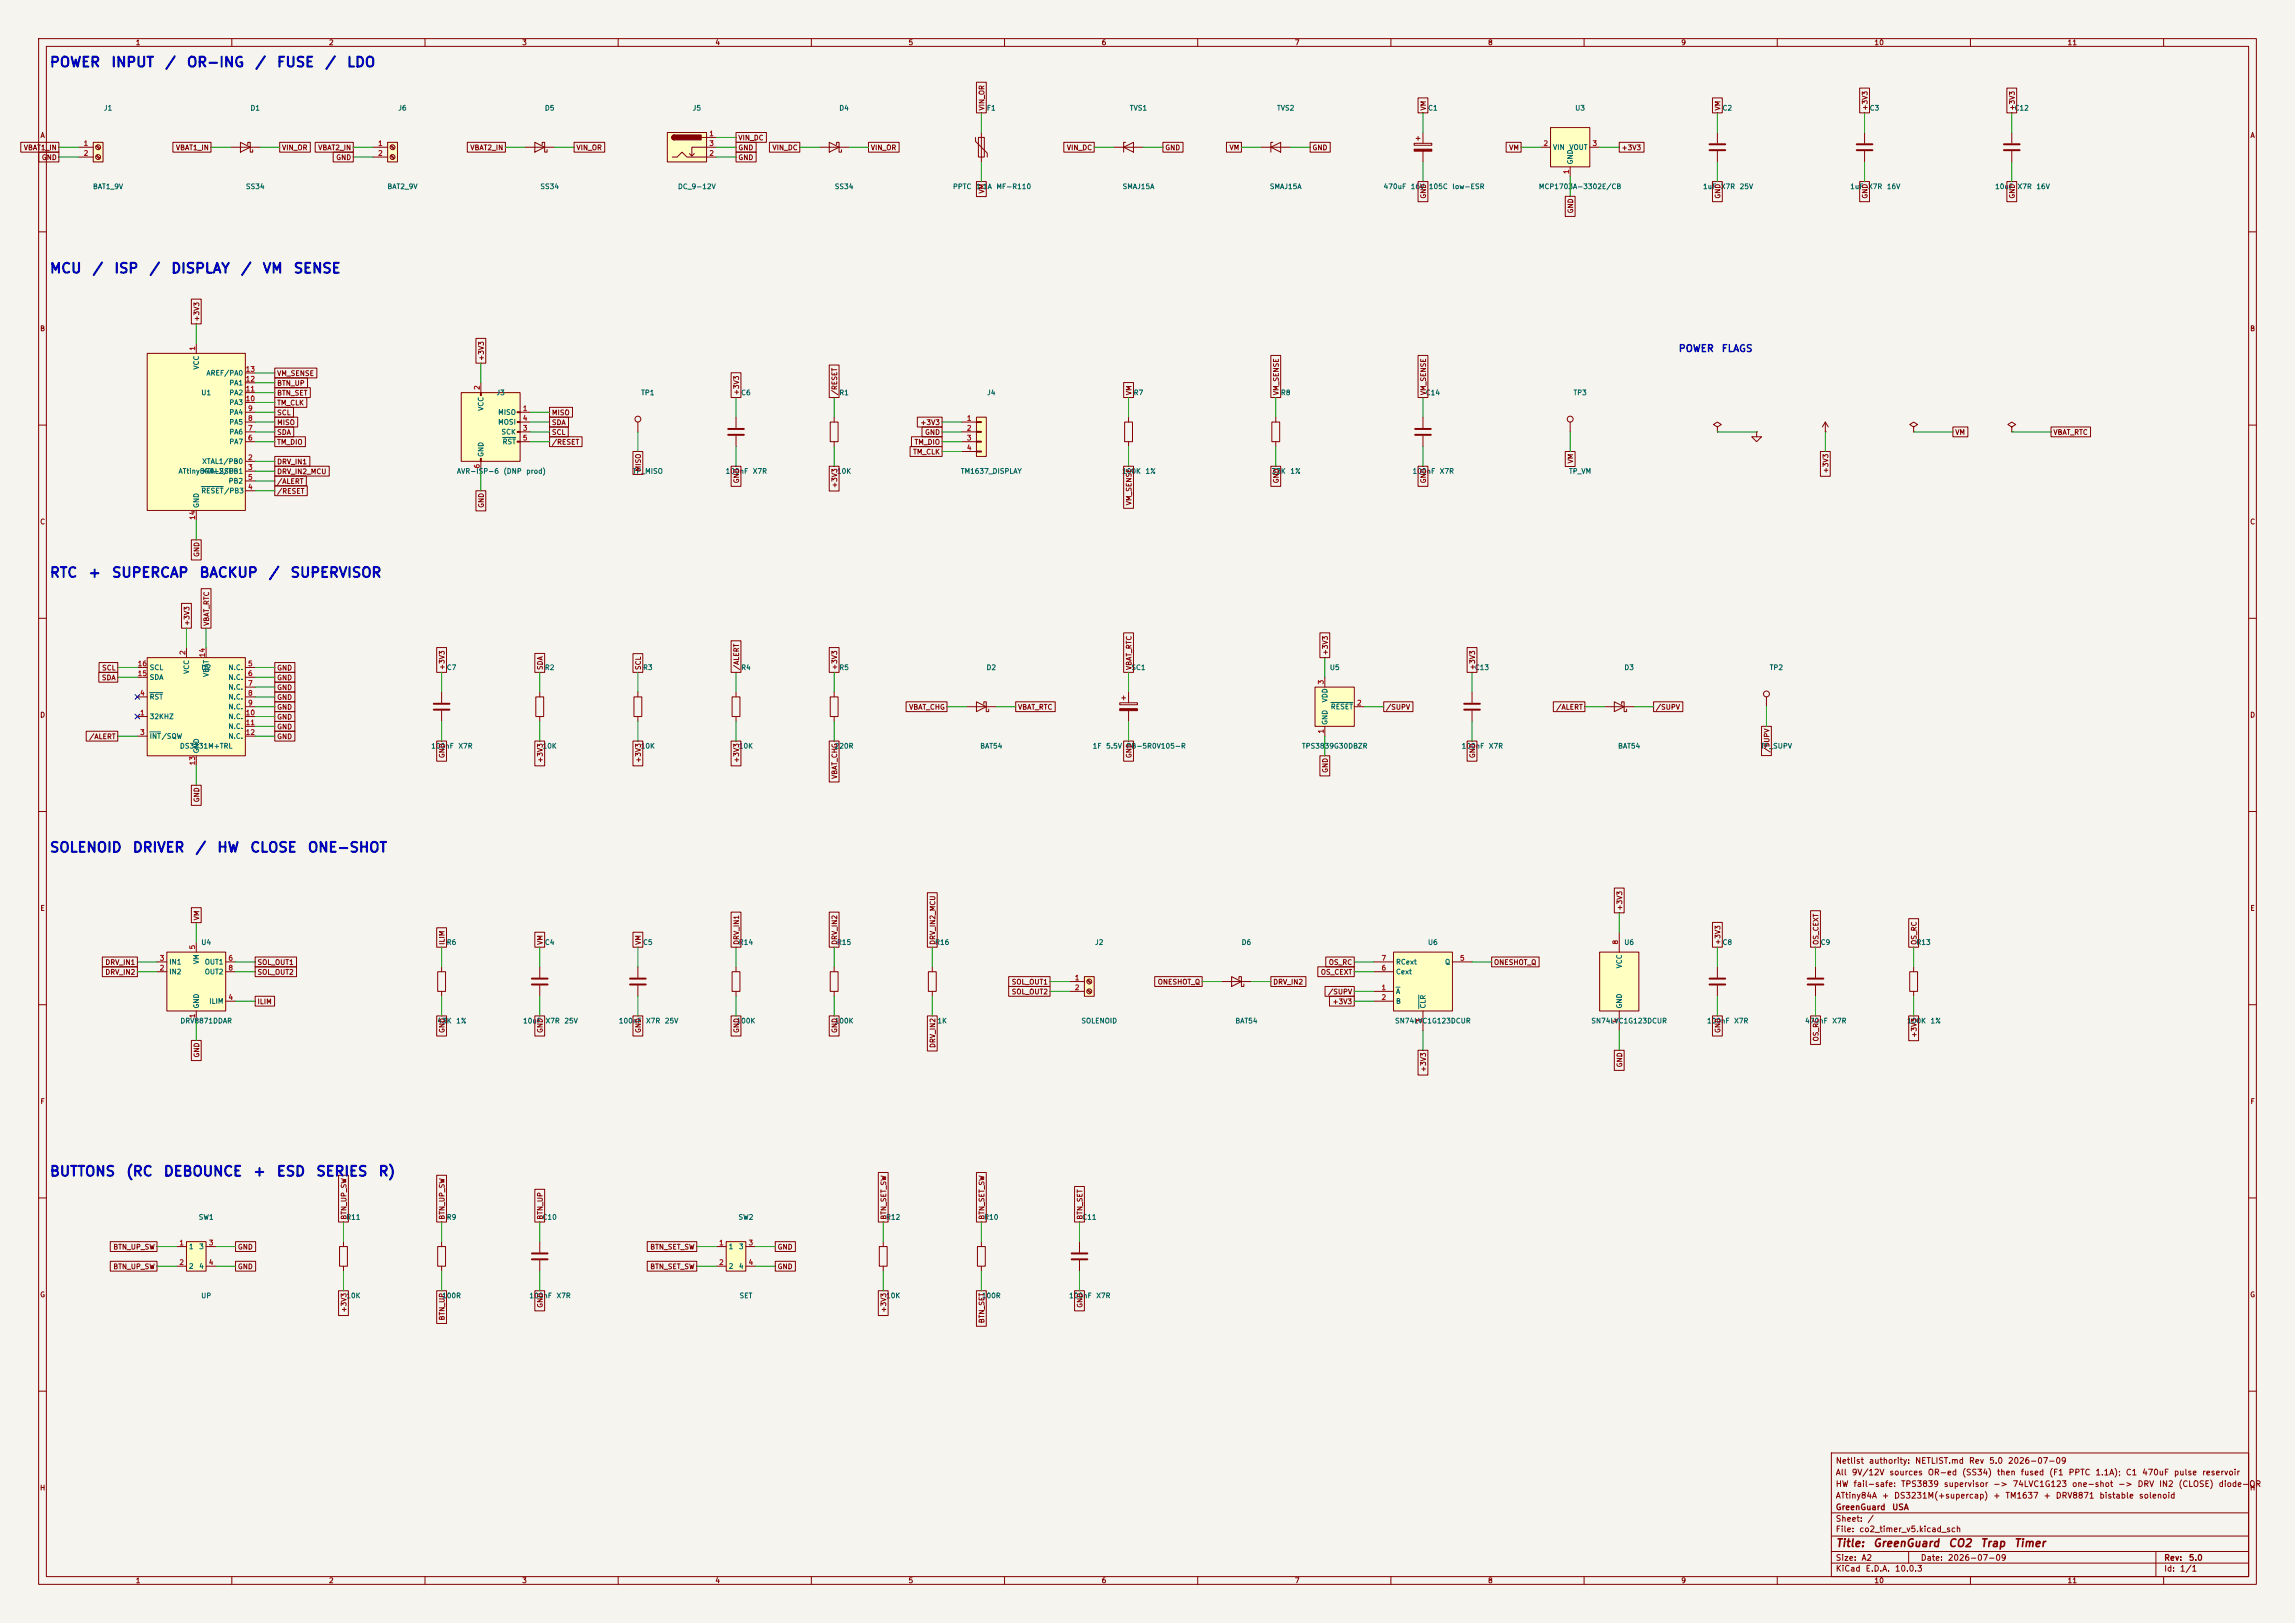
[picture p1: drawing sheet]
<svg xmlns="http://www.w3.org/2000/svg" width="594mm" height="420mm" viewBox="0 0 594 420" stroke-linecap="round" stroke-linejoin="round" font-family="sans-serif">
<defs><g id="words">
<g font-size="2.5" fill="#0000c2">
<text x="12.7" y="18">POWER</text>
<text x="28.6" y="18">INPUT</text>
<text x="42.6" y="18">/</text>
<text x="48.2" y="18">OR-ING</text>
<text x="65.9" y="18">/</text>
<text x="71.5" y="18">FUSE</text>
<text x="84" y="18">/</text>
<text x="89.6" y="18">LDO</text>
<text x="12.7" y="71.3">MCU</text>
<text x="23.8" y="71.3">/</text>
<text x="29.4" y="71.3">ISP</text>
<text x="38.5" y="71.3">/</text>
<text x="44.1" y="71.3">DISPLAY</text>
<text x="62.2" y="71.3">/</text>
<text x="67.8" y="71.3">VM</text>
<text x="75.8" y="71.3">SENSE</text>
<text x="12.7" y="150.1">RTC</text>
<text x="22.7" y="150.1">+</text>
<text x="28.8" y="150.1">SUPERCAP</text>
<text x="51.4" y="150.1">BACKUP</text>
<text x="69.4" y="150.1">/</text>
<text x="75" y="150.1">SUPERVISOR</text>
<text x="12.7" y="221.2">SOLENOID</text>
<text x="34.2" y="221.2">DRIVER</text>
<text x="50.4" y="221.2">/</text>
<text x="56" y="221.2">HW</text>
<text x="64.5" y="221.2">CLOSE</text>
<text x="79.5" y="221.2">ONE-SHOT</text>
<text x="12.7" y="305">BUTTONS</text>
<text x="32.5" y="305">(RC</text>
<text x="42.2" y="305">DEBOUNCE</text>
<text x="65.3" y="305">+</text>
<text x="71.4" y="305">ESD</text>
<text x="81.6" y="305">SERIES</text>
<text x="97.8" y="305">R)</text>
</g>
<g font-size="2" fill="#840000">
<text x="475" y="400.8">Title:</text>
<text x="484.7" y="400.8">GreenGuard</text>
<text x="504.1" y="400.8">CO2</text>
<text x="512.5" y="400.8">Trap</text>
<text x="521.2" y="400.8">Timer</text>
</g>
<g font-size="1.8" fill="#0000c2">
<text x="434.3" y="91.5">POWER</text>
<text x="445.5" y="91.5">FLAGS</text>
</g>
<g font-size="1.5" fill="#840000">
<text x="475" y="382.1">All</text>
<text x="475" y="379.1">Netlist</text>
<text x="479.2" y="382.1">9V/12V</text>
<text x="483.6" y="379.1">authority:</text>
<text x="488.9" y="382.1">sources</text>
<text x="495.5" y="379.1">NETLIST.md</text>
<text x="498.8" y="382.1">OR-ed</text>
<text x="507.7" y="382.1">(SS34)</text>
<text x="509.5" y="379.1">Rev</text>
<text x="514.7" y="379.1">5.0</text>
<text x="516.7" y="382.1">then</text>
<text x="519.6" y="379.1">2026-07-09</text>
<text x="522.9" y="382.1">fused</text>
<text x="530.2" y="382.1">(F1</text>
<text x="535.3" y="382.1">PPTC</text>
<text x="542.2" y="382.1">1.1A);</text>
<text x="550.1" y="382.1">C1</text>
<text x="554.3" y="382.1">470uF</text>
<text x="562.5" y="382.1">pulse</text>
<text x="569.8" y="382.1">reservoir</text>
<text x="475" y="388.1">ATtiny84A</text>
<text x="475" y="385.1">HW</text>
<text x="479.6" y="385.1">fail-safe:</text>
<text x="486.9" y="388.1">+</text>
<text x="490.1" y="388.1">DS3231M(+supercap)</text>
<text x="491.9" y="385.1">TPS3839</text>
<text x="503" y="385.1">supervisor</text>
<text x="515.8" y="388.1">+</text>
<text x="515.8" y="385.1">-&gt;</text>
<text x="518.9" y="388.1">TM1637</text>
<text x="520.8" y="385.1">74LVC1G123</text>
<text x="528.8" y="388.1">+</text>
<text x="531.9" y="388.1">DRV8871</text>
<text x="536.2" y="385.1">one-shot</text>
<text x="543.2" y="388.1">bistable</text>
<text x="548.1" y="385.1">-&gt;</text>
<text x="553.1" y="385.1">DRV</text>
<text x="553.5" y="388.1">solenoid</text>
<text x="558.7" y="385.1">IN2</text>
<text x="563.7" y="385.1">(CLOSE)</text>
<text x="574.1" y="385.1">diode-OR</text>
<text x="475" y="394.1">Sheet:</text>
<text x="475" y="391.1">GreenGuard</text>
<text x="483.2" y="394.1">/</text>
<text x="489.6" y="391.1">USA</text>
<text x="475" y="396.8">File:</text>
<text x="481.1" y="396.8">co2_timer_v5.kicad_sch</text>
<text x="475" y="407">KiCad</text>
<text x="475" y="404.2">Size:</text>
<text x="481.7" y="404.2">A2</text>
<text x="482.7" y="407">E.D.A.</text>
<text x="490.3" y="407">10.0.3</text>
<text x="497" y="404.2">Date:</text>
<text x="504" y="404.2">2026-07-09</text>
<text x="560" y="404.2">Rev:</text>
<text x="560" y="407">Id:</text>
<text x="564.1" y="407">1/1</text>
<text x="566.4" y="404.2">5.0</text>
</g>
<g font-size="1.3" fill="#840000">
<text x="35" y="12">1</text>
<text x="85" y="12">2</text>
<text x="135" y="12">3</text>
<text x="185" y="12">4</text>
<text x="235" y="12">5</text>
<text x="285" y="12">6</text>
<text x="335" y="12">7</text>
<text x="385" y="12">8</text>
<text x="435" y="12">9</text>
<text x="485" y="12">10</text>
<text x="535" y="12">11</text>
<text x="255.1" y="28.7" transform="rotate(-90 255.1 28.7)">VIN_OR</text>
<text x="369.4" y="28.7" transform="rotate(-90 369.4 28.7)">VM</text>
<text x="445.6" y="28.7" transform="rotate(-90 445.6 28.7)">VM</text>
<text x="483.7" y="28.7" transform="rotate(-90 483.7 28.7)">+3V3</text>
<text x="521.8" y="28.7" transform="rotate(-90 521.8 28.7)">+3V3</text>
<text x="10.3" y="36">A</text>
<text x="582.3" y="36">A</text>
<text x="6" y="39.2">VBAT1_IN</text>
<text x="10.7" y="41.7">GND</text>
<text x="45.4" y="39.2">VBAT1_IN</text>
<text x="72.9" y="39.2">VIN_OR</text>
<text x="82.2" y="39.2">VBAT2_IN</text>
<text x="86.9" y="41.7">GND</text>
<text x="121.6" y="39.2">VBAT2_IN</text>
<text x="149.1" y="39.2">VIN_OR</text>
<text x="191" y="36.6">VIN_DC</text>
<text x="191" y="41.7">GND</text>
<text x="191" y="39.2">GND</text>
<text x="199.8" y="39.2">VIN_DC</text>
<text x="225.3" y="39.2">VIN_OR</text>
<text x="276" y="39.2">VIN_DC</text>
<text x="301.5" y="39.2">GND</text>
<text x="318.1" y="39.2">VM</text>
<text x="339.6" y="39.2">GND</text>
<text x="390.5" y="39.2">VM</text>
<text x="419.6" y="39.2">+3V3</text>
<text x="255.1" y="50.2" transform="rotate(-90 255.1 50.2)">VM</text>
<text x="369.4" y="51.5" transform="rotate(-90 369.4 51.5)">GND</text>
<text x="445.6" y="51.5" transform="rotate(-90 445.6 51.5)">GND</text>
<text x="483.7" y="51.5" transform="rotate(-90 483.7 51.5)">GND</text>
<text x="521.8" y="51.5" transform="rotate(-90 521.8 51.5)">GND</text>
<text x="407.5" y="55.4" transform="rotate(-90 407.5 55.4)">GND</text>
<text x="51.9" y="83.3" transform="rotate(-90 51.9 83.3)">+3V3</text>
<text x="10.3" y="86">B</text>
<text x="582.3" y="86">B</text>
<text x="125.5" y="93.5" transform="rotate(-90 125.5 93.5)">+3V3</text>
<text x="71.6" y="100.1">BTN_UP</text>
<text x="71.6" y="97.6">VM_SENSE</text>
<text x="71.6" y="107.7">SCL</text>
<text x="71.6" y="105.2">TM_CLK</text>
<text x="71.6" y="102.7">BTN_SET</text>
<text x="142.7" y="107.7">MISO</text>
<text x="191.6" y="102.4" transform="rotate(-90 191.6 102.4)">+3V3</text>
<text x="217" y="102.4" transform="rotate(-90 217 102.4)">/RESET</text>
<text x="293.2" y="102.4" transform="rotate(-90 293.2 102.4)">VM</text>
<text x="331.3" y="102.4" transform="rotate(-90 331.3 102.4)">VM_SENSE</text>
<text x="369.4" y="102.4" transform="rotate(-90 369.4 102.4)">VM_SENSE</text>
<text x="71.6" y="110.3">MISO</text>
<text x="71.6" y="112.8">SDA</text>
<text x="142.7" y="110.3">SDA</text>
<text x="142.7" y="112.8">SCL</text>
<text x="238.1" y="110.3">+3V3</text>
<text x="239.3" y="112.8">GND</text>
<text x="505.9" y="112.8">VM</text>
<text x="531.3" y="112.8">VBAT_RTC</text>
<text x="71.6" y="115.4">TM_DIO</text>
<text x="142.7" y="115.4">/RESET</text>
<text x="236.2" y="117.9">TM_CLK</text>
<text x="236.6" y="115.4">TM_DIO</text>
<text x="71.6" y="125.5">/ALERT</text>
<text x="71.6" y="123">DRV_IN2_MCU</text>
<text x="71.6" y="120.4">DRV_IN1</text>
<text x="166.2" y="122.1" transform="rotate(-90 166.2 122.1)">MISO</text>
<text x="191.6" y="125.2" transform="rotate(-90 191.6 125.2)">GND</text>
<text x="331.3" y="125.2" transform="rotate(-90 331.3 125.2)">GND</text>
<text x="369.4" y="125.2" transform="rotate(-90 369.4 125.2)">GND</text>
<text x="407.5" y="120.1" transform="rotate(-90 407.5 120.1)">VM</text>
<text x="473.5" y="122.6" transform="rotate(-90 473.5 122.6)">+3V3</text>
<text x="71.6" y="128.1">/RESET</text>
<text x="125.5" y="131.6" transform="rotate(-90 125.5 131.6)">GND</text>
<text x="217" y="126.4" transform="rotate(-90 217 126.4)">+3V3</text>
<text x="293.2" y="130.9" transform="rotate(-90 293.2 130.9)">VM_SENSE</text>
<text x="10.3" y="136">C</text>
<text x="582.3" y="136">C</text>
<text x="51.9" y="144.3" transform="rotate(-90 51.9 144.3)">GND</text>
<text x="49.3" y="162.1" transform="rotate(-90 49.3 162.1)">+3V3</text>
<text x="54.4" y="162.1" transform="rotate(-90 54.4 162.1)">VBAT_RTC</text>
<text x="26.3" y="173.8">SCL</text>
<text x="71.6" y="173.8">GND</text>
<text x="115.4" y="173.5" transform="rotate(-90 115.4 173.5)">+3V3</text>
<text x="140.8" y="173.5" transform="rotate(-90 140.8 173.5)">SDA</text>
<text x="166.2" y="173.5" transform="rotate(-90 166.2 173.5)">SCL</text>
<text x="191.6" y="173.5" transform="rotate(-90 191.6 173.5)">/ALERT</text>
<text x="217" y="173.5" transform="rotate(-90 217 173.5)">+3V3</text>
<text x="293.2" y="173.5" transform="rotate(-90 293.2 173.5)">VBAT_RTC</text>
<text x="344" y="169.7" transform="rotate(-90 344 169.7)">+3V3</text>
<text x="382.1" y="173.5" transform="rotate(-90 382.1 173.5)">+3V3</text>
<text x="26.2" y="176.3">SDA</text>
<text x="71.6" y="176.3">GND</text>
<text x="71.6" y="178.9">GND</text>
<text x="10.3" y="186">D</text>
<text x="71.6" y="181.4">GND</text>
<text x="71.6" y="183.9">GND</text>
<text x="235.2" y="183.9">VBAT_CHG</text>
<text x="263.4" y="183.9">VBAT_RTC</text>
<text x="358.6" y="183.9">/SUPV</text>
<text x="402.7" y="183.9">/ALERT</text>
<text x="428.5" y="183.9">/SUPV</text>
<text x="582.3" y="186">D</text>
<text x="23" y="191.6">/ALERT</text>
<text x="71.6" y="186.5">GND</text>
<text x="71.6" y="189">GND</text>
<text x="71.6" y="191.6">GND</text>
<text x="115.4" y="196.3" transform="rotate(-90 115.4 196.3)">GND</text>
<text x="140.8" y="197.5" transform="rotate(-90 140.8 197.5)">+3V3</text>
<text x="166.2" y="197.5" transform="rotate(-90 166.2 197.5)">+3V3</text>
<text x="191.6" y="197.5" transform="rotate(-90 191.6 197.5)">+3V3</text>
<text x="293.2" y="196.3" transform="rotate(-90 293.2 196.3)">GND</text>
<text x="382.1" y="196.3" transform="rotate(-90 382.1 196.3)">GND</text>
<text x="458.3" y="194.9" transform="rotate(-90 458.3 194.9)">/SUPV</text>
<text x="217" y="201.7" transform="rotate(-90 217 201.7)">VBAT_CHG</text>
<text x="344" y="200.1" transform="rotate(-90 344 200.1)">GND</text>
<text x="51.9" y="207.8" transform="rotate(-90 51.9 207.8)">GND</text>
<text x="10.3" y="236">E</text>
<text x="51.9" y="238.3" transform="rotate(-90 51.9 238.3)">VM</text>
<text x="420.2" y="235.7" transform="rotate(-90 420.2 235.7)">+3V3</text>
<text x="582.3" y="236">E</text>
<text x="115.4" y="244.6" transform="rotate(-90 115.4 244.6)">ILIM</text>
<text x="140.8" y="244.6" transform="rotate(-90 140.8 244.6)">VM</text>
<text x="166.2" y="244.6" transform="rotate(-90 166.2 244.6)">VM</text>
<text x="191.6" y="244.6" transform="rotate(-90 191.6 244.6)">DRV_IN1</text>
<text x="217" y="244.6" transform="rotate(-90 217 244.6)">DRV_IN2</text>
<text x="242.4" y="244.6" transform="rotate(-90 242.4 244.6)">DRV_IN2_MCU</text>
<text x="445.6" y="244.6" transform="rotate(-90 445.6 244.6)">+3V3</text>
<text x="471" y="244.6" transform="rotate(-90 471 244.6)">OS_CEXT</text>
<text x="496.4" y="244.6" transform="rotate(-90 496.4 244.6)">OS_RC</text>
<text x="27.1" y="250">DRV_IN1</text>
<text x="66.5" y="250">SOL_OUT1</text>
<text x="343.8" y="250">OS_RC</text>
<text x="386.6" y="250">ONESHOT_Q</text>
<text x="27.1" y="252.5">DRV_IN2</text>
<text x="66.5" y="252.5">SOL_OUT2</text>
<text x="261.7" y="257.6">SOL_OUT2</text>
<text x="261.7" y="255.1">SOL_OUT1</text>
<text x="299.5" y="255.1">ONESHOT_Q</text>
<text x="329.4" y="255.1">DRV_IN2</text>
<text x="341.7" y="252.5">OS_CEXT</text>
<text x="343.6" y="257.6">/SUPV</text>
<text x="66.5" y="260.1">ILIM</text>
<text x="344.8" y="260.1">+3V3</text>
<text x="115.4" y="267.4" transform="rotate(-90 115.4 267.4)">GND</text>
<text x="140.8" y="267.4" transform="rotate(-90 140.8 267.4)">GND</text>
<text x="166.2" y="267.4" transform="rotate(-90 166.2 267.4)">GND</text>
<text x="191.6" y="267.4" transform="rotate(-90 191.6 267.4)">GND</text>
<text x="217" y="267.4" transform="rotate(-90 217 267.4)">GND</text>
<text x="445.6" y="267.4" transform="rotate(-90 445.6 267.4)">GND</text>
<text x="471" y="269.6" transform="rotate(-90 471 269.6)">OS_RC</text>
<text x="496.4" y="268.6" transform="rotate(-90 496.4 268.6)">+3V3</text>
<text x="51.9" y="273.8" transform="rotate(-90 51.9 273.8)">GND</text>
<text x="242.4" y="271.3" transform="rotate(-90 242.4 271.3)">DRV_IN2</text>
<text x="369.4" y="277.5" transform="rotate(-90 369.4 277.5)">+3V3</text>
<text x="420.2" y="276.3" transform="rotate(-90 420.2 276.3)">GND</text>
<text x="10.3" y="286">F</text>
<text x="582.3" y="286">F</text>
<text x="90" y="315.8" transform="rotate(-90 90 315.8)">BTN_UP_SW</text>
<text x="115.4" y="315.8" transform="rotate(-90 115.4 315.8)">BTN_UP_SW</text>
<text x="140.8" y="315.8" transform="rotate(-90 140.8 315.8)">BTN_UP</text>
<text x="229.7" y="315.8" transform="rotate(-90 229.7 315.8)">BTN_SET_SW</text>
<text x="255.1" y="315.8" transform="rotate(-90 255.1 315.8)">BTN_SET_SW</text>
<text x="280.5" y="315.8" transform="rotate(-90 280.5 315.8)">BTN_SET</text>
<text x="29.2" y="323.6">BTN_UP_SW</text>
<text x="61.4" y="323.6">GND</text>
<text x="168.2" y="323.6">BTN_SET_SW</text>
<text x="201.1" y="323.6">GND</text>
<text x="29.2" y="328.7">BTN_UP_SW</text>
<text x="61.4" y="328.7">GND</text>
<text x="168.2" y="328.7">BTN_SET_SW</text>
<text x="201.1" y="328.7">GND</text>
<text x="10.3" y="336">G</text>
<text x="582.3" y="336">G</text>
<text x="90" y="339.8" transform="rotate(-90 90 339.8)">+3V3</text>
<text x="115.4" y="341.8" transform="rotate(-90 115.4 341.8)">BTN_UP</text>
<text x="140.8" y="338.6" transform="rotate(-90 140.8 338.6)">GND</text>
<text x="229.7" y="339.8" transform="rotate(-90 229.7 339.8)">+3V3</text>
<text x="280.5" y="338.6" transform="rotate(-90 280.5 338.6)">GND</text>
<text x="255.1" y="342.6" transform="rotate(-90 255.1 342.6)">BTN_SET</text>
<text x="10.2" y="386">H</text>
<text x="582.2" y="386">H</text>
<text x="35" y="410">1</text>
<text x="85" y="410">2</text>
<text x="135" y="410">3</text>
<text x="185" y="410">4</text>
<text x="235" y="410">5</text>
<text x="285" y="410">6</text>
<text x="335" y="410">7</text>
<text x="385" y="410">8</text>
<text x="435" y="410">9</text>
<text x="485" y="410">10</text>
<text x="535" y="410">11</text>
</g>
<g font-size="1.3" fill="#006464">
<text x="26.7" y="28.9">J1</text>
<text x="64.7" y="28.9">D1</text>
<text x="102.9" y="28.9">J6</text>
<text x="140.9" y="28.9">D5</text>
<text x="179.1" y="28.9">J5</text>
<text x="217.1" y="28.9">D4</text>
<text x="255.3" y="28.9">F1</text>
<text x="292.3" y="28.9">TVS1</text>
<text x="330.4" y="28.9">TVS2</text>
<text x="369.5" y="28.9">C1</text>
<text x="407.6" y="28.9">U3</text>
<text x="445.7" y="28.9">C2</text>
<text x="483.8" y="28.9">C3</text>
<text x="521.3" y="28.9">C12</text>
<text x="401.8" y="39.1">VIN</text>
<text x="406.1" y="39.1">VOUT</text>
<text x="407.4" y="42.7" transform="rotate(-90 407.4 42.7)">GND</text>
<text x="23.9" y="49.2">BAT1_9V</text>
<text x="63.5" y="49.2">SS34</text>
<text x="100.1" y="49.2">BAT2_9V</text>
<text x="139.7" y="49.2">SS34</text>
<text x="175.3" y="49.2">DC_9-12V</text>
<text x="215.9" y="49.2">SS34</text>
<text x="246.5" y="49.2">PPTC</text>
<text x="252.5" y="49.2">1.1A</text>
<text x="257.8" y="49.2">MF-R110</text>
<text x="290.4" y="49.2">SMAJ15A</text>
<text x="328.5" y="49.2">SMAJ15A</text>
<text x="358" y="49.2">470uF</text>
<text x="365" y="49.2">16V</text>
<text x="369.7" y="49.2">105C</text>
<text x="375.8" y="49.2">low-ESR</text>
<text x="398.2" y="49.2">MCP1703A-3302E/CB</text>
<text x="440.6" y="49.2">1uF</text>
<text x="445.3" y="49.2">X7R</text>
<text x="450.1" y="49.2">25V</text>
<text x="478.7" y="49.2">1uF</text>
<text x="483.4" y="49.2">X7R</text>
<text x="488.2" y="49.2">16V</text>
<text x="516.2" y="49.2">10uF</text>
<text x="522.1" y="49.2">X7R</text>
<text x="526.9" y="49.2">16V</text>
<text x="51.8" y="95.8" transform="rotate(-90 51.8 95.8)">VCC</text>
<text x="53.3" y="97.5">AREF/PA0</text>
<text x="59.2" y="100">PA1</text>
<text x="52" y="102.6">U1</text>
<text x="59.2" y="107.7">PA4</text>
<text x="59.2" y="105.1">PA3</text>
<text x="59.2" y="102.6">PA2</text>
<text x="125.4" y="106.4" transform="rotate(-90 125.4 106.4)">VCC</text>
<text x="128.3" y="102.6">J3</text>
<text x="128.8" y="107.7">MISO</text>
<text x="165.8" y="102.6">TP1</text>
<text x="191.7" y="102.6">C6</text>
<text x="217.1" y="102.6">R1</text>
<text x="255.3" y="102.6">J4</text>
<text x="293.3" y="102.6">R7</text>
<text x="331.4" y="102.6">R8</text>
<text x="368.9" y="102.6">C14</text>
<text x="407.1" y="102.6">TP3</text>
<text x="59.2" y="112.7">PA6</text>
<text x="59.2" y="110.2">PA5</text>
<text x="128.8" y="110.2">MOSI</text>
<text x="129.7" y="112.7">SCK</text>
<text x="59.2" y="115.3">PA7</text>
<text x="125.4" y="118.4" transform="rotate(-90 125.4 118.4)">GND</text>
<text x="130" y="115.3">RST</text>
<text x="46.1" y="122.9">ATtiny84A-SSU</text>
<text x="52.2" y="120.4">XTAL1/PB0</text>
<text x="52.2" y="122.9">XTAL2/PB1</text>
<text x="59" y="125.4">PB2</text>
<text x="118.1" y="122.9">AVR-ISP-6</text>
<text x="130.2" y="122.9">(DNP</text>
<text x="136.1" y="122.9">prod)</text>
<text x="163.6" y="122.9">TP_MISO</text>
<text x="187.7" y="122.9">100nF</text>
<text x="194.7" y="122.9">X7R</text>
<text x="216.5" y="122.9">10K</text>
<text x="248.5" y="122.9">TM1637_DISPLAY</text>
<text x="290.3" y="122.9">100K</text>
<text x="296.3" y="122.9">1%</text>
<text x="329" y="122.9">33K</text>
<text x="333.8" y="122.9">1%</text>
<text x="365.5" y="122.9">100nF</text>
<text x="372.5" y="122.9">X7R</text>
<text x="406" y="122.9">TP_VM</text>
<text x="51.8" y="131.6" transform="rotate(-90 51.8 131.6)">GND</text>
<text x="52" y="128">RESET/PB3</text>
<text x="38.6" y="173.7">SCL</text>
<text x="52" y="173.7">U2</text>
<text x="59" y="173.7">N.C.</text>
<text x="115.5" y="173.7">C7</text>
<text x="140.9" y="173.7">R2</text>
<text x="166.3" y="173.7">R3</text>
<text x="191.7" y="173.7">R4</text>
<text x="217.1" y="173.7">R5</text>
<text x="255.2" y="173.7">D2</text>
<text x="292.7" y="173.7">SC1</text>
<text x="344.1" y="173.7">U5</text>
<text x="381.6" y="173.7">C13</text>
<text x="420.3" y="173.7">D3</text>
<text x="457.9" y="173.7">TP2</text>
<text x="38.6" y="176.2">SDA</text>
<text x="49.2" y="174.5" transform="rotate(-90 49.2 174.5)">VCC</text>
<text x="54.3" y="175.3" transform="rotate(-90 54.3 175.3)">VBAT</text>
<text x="59" y="176.2">N.C.</text>
<text x="59" y="178.8">N.C.</text>
<text x="38.6" y="181.3">RST</text>
<text x="59" y="181.3">N.C.</text>
<text x="59" y="183.9">N.C.</text>
<text x="343.9" y="181.9" transform="rotate(-90 343.9 181.9)">VDD</text>
<text x="344.3" y="183.9">RESET</text>
<text x="38.6" y="186.4">32KHZ</text>
<text x="38.6" y="191.5">INT/SQW</text>
<text x="59" y="186.4">N.C.</text>
<text x="59" y="188.9">N.C.</text>
<text x="59" y="191.5">N.C.</text>
<text x="343.9" y="187.7" transform="rotate(-90 343.9 187.7)">GND</text>
<text x="46.4" y="194">DS3231M+TRL</text>
<text x="51.8" y="195.1" transform="rotate(-90 51.8 195.1)">GND</text>
<text x="111.5" y="194">100nF</text>
<text x="118.5" y="194">X7R</text>
<text x="140.3" y="194">10K</text>
<text x="165.7" y="194">10K</text>
<text x="191.1" y="194">10K</text>
<text x="215.9" y="194">220R</text>
<text x="253.6" y="194">BAT54</text>
<text x="282.7" y="194">1F</text>
<text x="286.2" y="194">5.5V</text>
<text x="291.4" y="194">PB-5R0V105-R</text>
<text x="336.8" y="194">TPS3839G30DBZR</text>
<text x="378.2" y="194">100nF</text>
<text x="385.2" y="194">X7R</text>
<text x="418.7" y="194">BAT54</text>
<text x="455.6" y="194">TP_SUPV</text>
<text x="52" y="244.8">U4</text>
<text x="115.5" y="244.8">R6</text>
<text x="140.9" y="244.8">C4</text>
<text x="166.3" y="244.8">C5</text>
<text x="191.1" y="244.8">R14</text>
<text x="216.5" y="244.8">R15</text>
<text x="241.9" y="244.8">R16</text>
<text x="283.3" y="244.8">J2</text>
<text x="321.2" y="244.8">D6</text>
<text x="369.5" y="244.8">U6</text>
<text x="420.3" y="244.8">U6</text>
<text x="445.7" y="244.8">C8</text>
<text x="471.1" y="244.8">C9</text>
<text x="495.9" y="244.8">R13</text>
<text x="43.7" y="249.9">IN1</text>
<text x="51.8" y="249.6" transform="rotate(-90 51.8 249.6)">VM</text>
<text x="52.9" y="249.9">OUT1</text>
<text x="361.2" y="249.9">RCext</text>
<text x="373.9" y="249.9">Q</text>
<text x="420.1" y="250.7" transform="rotate(-90 420.1 250.7)">VCC</text>
<text x="43.7" y="252.4">IN2</text>
<text x="52.9" y="252.4">OUT2</text>
<text x="361.2" y="257.5">A</text>
<text x="361.2" y="252.4">Cext</text>
<text x="51.8" y="261.1" transform="rotate(-90 51.8 261.1)">GND</text>
<text x="54" y="260.1">ILIM</text>
<text x="361.2" y="260.1">B</text>
<text x="369.3" y="261.1" transform="rotate(-90 369.3 261.1)">CLR</text>
<text x="420.1" y="261.1" transform="rotate(-90 420.1 261.1)">GND</text>
<text x="46.6" y="265.1">DRV8871DDAR</text>
<text x="113.1" y="265.1">43K</text>
<text x="117.9" y="265.1">1%</text>
<text x="135.2" y="265.1">10uF</text>
<text x="141.1" y="265.1">X7R</text>
<text x="145.9" y="265.1">25V</text>
<text x="160" y="265.1">100nF</text>
<text x="167.1" y="265.1">X7R</text>
<text x="171.9" y="265.1">25V</text>
<text x="190.5" y="265.1">100K</text>
<text x="215.9" y="265.1">100K</text>
<text x="242.5" y="265.1">1K</text>
<text x="279.8" y="265.1">SOLENOID</text>
<text x="319.6" y="265.1">BAT54</text>
<text x="360.9" y="265.1">SN74LVC1G123DCUR</text>
<text x="411.7" y="265.1">SN74LVC1G123DCUR</text>
<text x="441.7" y="265.1">100nF</text>
<text x="448.7" y="265.1">X7R</text>
<text x="467.1" y="265.1">470nF</text>
<text x="474.1" y="265.1">X7R</text>
<text x="493.5" y="265.1">100K</text>
<text x="499.5" y="265.1">1%</text>
<text x="51.3" y="315.9">SW1</text>
<text x="89.5" y="315.9">R11</text>
<text x="115.5" y="315.9">R9</text>
<text x="140.3" y="315.9">C10</text>
<text x="191" y="315.9">SW2</text>
<text x="229.2" y="315.9">R12</text>
<text x="254.6" y="315.9">R10</text>
<text x="280" y="315.9">C11</text>
<text x="48.8" y="323.6">1</text>
<text x="51.4" y="323.6">3</text>
<text x="188.5" y="323.6">1</text>
<text x="191.1" y="323.6">3</text>
<text x="48.8" y="328.6">2</text>
<text x="51.4" y="328.6">4</text>
<text x="188.5" y="328.6">2</text>
<text x="191.1" y="328.6">4</text>
<text x="51.9" y="336.3">UP</text>
<text x="89.5" y="336.3">10K</text>
<text x="114.3" y="336.3">100R</text>
<text x="136.9" y="336.3">100nF</text>
<text x="143.9" y="336.3">X7R</text>
<text x="191.3" y="336.3">SET</text>
<text x="229.2" y="336.3">10K</text>
<text x="254" y="336.3">100R</text>
<text x="276.6" y="336.3">100nF</text>
<text x="283.6" y="336.3">X7R</text>
</g>
<g font-size="1.3" fill="#a90000">
<text x="183.4" y="35.5">1</text>
<text x="21.5" y="38.1">1</text>
<text x="21.5" y="40.6">2</text>
<text x="97.7" y="38.1">1</text>
<text x="97.7" y="40.6">2</text>
<text x="183.4" y="40.6">2</text>
<text x="183.4" y="38.1">3</text>
<text x="399.3" y="38.1">2</text>
<text x="412" y="38.1">3</text>
<text x="406.4" y="45.2" transform="rotate(-90 406.4 45.2)">1</text>
<text x="50.8" y="90.9" transform="rotate(-90 50.8 90.9)">1</text>
<text x="63.5" y="101.6">11</text>
<text x="63.5" y="99">12</text>
<text x="63.5" y="96.5">13</text>
<text x="124.4" y="101" transform="rotate(-90 124.4 101)">2</text>
<text x="63.5" y="104.1">10</text>
<text x="64.1" y="106.7">9</text>
<text x="135.2" y="106.7">1</text>
<text x="64.1" y="111.7">7</text>
<text x="64.1" y="109.2">8</text>
<text x="135.2" y="111.7">3</text>
<text x="135.2" y="109.2">4</text>
<text x="250.1" y="109.2">1</text>
<text x="250.1" y="111.7">2</text>
<text x="64.1" y="119.4">2</text>
<text x="64.1" y="114.3">6</text>
<text x="135.2" y="114.3">5</text>
<text x="250.1" y="114.3">3</text>
<text x="250.1" y="116.8">4</text>
<text x="64.1" y="121.9">3</text>
<text x="64.1" y="124.4">5</text>
<text x="124.4" y="121.4" transform="rotate(-90 124.4 121.4)">6</text>
<text x="64.1" y="127">4</text>
<text x="50.8" y="134.7" transform="rotate(-90 50.8 134.7)">14</text>
<text x="35.5" y="172.7">16</text>
<text x="48.2" y="169.6" transform="rotate(-90 48.2 169.6)">2</text>
<text x="53.3" y="170.2" transform="rotate(-90 53.3 170.2)">14</text>
<text x="64.1" y="172.7">5</text>
<text x="35.5" y="175.2">15</text>
<text x="64.1" y="175.2">6</text>
<text x="64.1" y="177.8">7</text>
<text x="342.9" y="177.2" transform="rotate(-90 342.9 177.2)">3</text>
<text x="36.1" y="185.4">1</text>
<text x="36.1" y="180.3">4</text>
<text x="63.5" y="185.4">10</text>
<text x="64.1" y="180.3">8</text>
<text x="64.1" y="182.9">9</text>
<text x="351.1" y="182.9">2</text>
<text x="36.1" y="190.5">3</text>
<text x="63.5" y="187.9">11</text>
<text x="63.5" y="190.5">12</text>
<text x="342.9" y="189.9" transform="rotate(-90 342.9 189.9)">1</text>
<text x="50.8" y="198.2" transform="rotate(-90 50.8 198.2)">13</text>
<text x="50.8" y="245.8" transform="rotate(-90 50.8 245.8)">5</text>
<text x="419.1" y="244.5" transform="rotate(-90 419.1 244.5)">8</text>
<text x="41.2" y="251.4">2</text>
<text x="41.2" y="248.9">3</text>
<text x="59" y="248.9">6</text>
<text x="59" y="251.4">8</text>
<text x="357.4" y="251.4">6</text>
<text x="357.4" y="248.9">7</text>
<text x="377.8" y="248.9">5</text>
<text x="278.1" y="254">1</text>
<text x="278.1" y="256.5">2</text>
<text x="357.4" y="256.5">1</text>
<text x="50.8" y="263.6" transform="rotate(-90 50.8 263.6)">1</text>
<text x="59" y="259.1">4</text>
<text x="357.4" y="259.1">2</text>
<text x="368.3" y="264.9" transform="rotate(-90 368.3 264.9)">3</text>
<text x="419.1" y="264.9" transform="rotate(-90 419.1 264.9)">4</text>
<text x="46.3" y="322.6">1</text>
<text x="53.9" y="322.6">3</text>
<text x="186" y="322.6">1</text>
<text x="193.6" y="322.6">3</text>
<text x="46.3" y="327.6">2</text>
<text x="53.9" y="327.6">4</text>
<text x="186" y="327.6">2</text>
<text x="193.6" y="327.6">4</text>
</g>
</g></defs>
<path d="M0 0h594v420h-594z" fill="#f5f4ef" stroke="#f5f4ef" stroke-width=".26"/>
<g fill="none" stroke="#840000" stroke-width=".26">
<path d="M10 10h574v400h-574zM12 12h570v396h-570zM60 10v2M110 10v2M160 10v2M210 10v2M260 10v2M310 10v2M360 10v2M410 10v2M460 10v2M510 10v2"/>
<path d="M560 10v2M10 60h2M582 60h2M10 110h2M368.3 108v2.7M368.3 112.8v2.8M582 110h2M10 160h2M582 160h2M10 210h2M582 210h2M113.3 251.5h2v5h-2z"/>
<path d="M114.3 250.2v1.3M114.3 256.5v1.3M444.5 250.2v2.8M444.5 255v2.8M469.9 250.2v2.8M469.9 255v2.8M494.3 251.5h2v5h-2zM495.3 250.2v1.3M495.3 256.5v1.3M10 260h2M582 260h2M10 310h2"/>
<path d="M582 310h2M10 360h2M474 376h108v32h-108zM582 360h2M474 397.5h108M474 391.5h108M60 408v2M110 408v2M160 408v2M210 408v2M260 408v2M310 408v2"/>
<path d="M360 408v2M410 408v2M460 408v2M474 404.5h108M474 401.5h108M494 401.5v3M510 408v2M558 401.5v6.5M560 408v2"/>
</g>
<path d="M366.3 111h4M366.3 112.5h4M442.5 253.2h4M442.5 254.8h4M467.9 253.2h4M467.9 254.8h4" fill="none" stroke="#840000" stroke-width=".51"/>
<path d="M100.3 36.8h2.6v5.1h-2.6z" fill="#ffffc2"/>
<g fill="none" stroke="#840000" stroke-width=".26">
<path d="M96.5 38.1h3.8M100.3 36.8h2.6v5.1h-2.6zM101.1 37.8l.8 .8M101.2 37.6l.9 .8M135.9 38.1h7.6M138.4 36.8l2.6 1.3-2.6 1.3zM140.3 37.5v-.7h.7v2.6h.6v-.7M96.5 40.6h3.8M101.1 40.3l.8 .8M101.2 40.1l.9 .9"/>
<circle cx="101.6" cy="38.1" r=".63"/>
<circle cx="101.6" cy="40.6" r=".63"/>
</g>
<path d="M360.7 246.4h15.2v15.2h-15.2z" fill="#ffffc2"/>
<path d="M355.6 256.5h5.1M355.6 259.1h5.1M355.6 248.9h5.1M355.6 251.5h5.1M360.7 246.4h15.2v15.2h-15.2zM375.9 248.9h5.1M368.3 261.6v5.1" fill="none" stroke="#840000" stroke-width=".26"/>
<path d="M361.3 255.4h1.1M367.2 257.5v3.5" fill="none" stroke="#006464" stroke-width=".26"/>
<path d="M414 246.4h10.2v15.2h-10.2z" fill="#ffffc2"/>
<g fill="none" stroke="#840000" stroke-width=".26">
<path d="M454.7 111.8v1.2h1.2l-1.2 1.3-1.3-1.3h1.3M454.7 111.8h.1M381 179.1v2.8M381 183.9v2.8M415.3 182.9h7.6M417.8 181.6l2.6 1.3-2.6 1.3zM419.7 182.2v-.6h.7v2.6h.6v-.7M457.2 180.3v2.6M414 246.4h10.2v15.2h-10.2zM419.1 241.3v5.1M419.1 261.6v5.1"/>
<circle cx="457.2" cy="179.6" r=".76"/>
</g>
<path d="M379 182.1h4M379 183.6h4" fill="none" stroke="#840000" stroke-width=".51"/>
<path d="M340.4 177.8h10.1v10.2h-10.1z" fill="#ffffc2"/>
<path d="M292.1 179.1v2.8M340.4 177.8h10.1v10.2h-10.1zM342.9 175.3v2.5M289.8 181.9h4.6v.5h-4.6zM290.3 180.6h1M290.8 180.1v1M292.1 183.9v2.8M342.9 188v2.5M350.5 182.9h2.6M316.2 254h7.6M318.8 252.7l2.5 1.3-2.5 1.3zM320.7 253.4v-.7h.6v2.6h.6v-.7" fill="none" stroke="#840000" stroke-width=".26"/>
<path d="M344.4 181.8h5.7" fill="none" stroke="#006464" stroke-width=".26"/>
<path d="M289.8 183.4h4.6v.5h-4.6z" fill="#840000" stroke="#840000" stroke-width=".26"/>
<path d="M280.7 252.7h2.5v5.1h-2.5z" fill="#ffffc2"/>
<g fill="none" stroke="#840000" stroke-width=".26">
<path d="M366 37.1h4.6v.5h-4.6zM366.5 35.8h1M367 35.3v1M368.3 34.3v2.8M368.3 39.1v2.8M444.5 34.3v2.8M444.5 39.1v2.8M482.6 34.3v2.8M482.6 39.1v2.8M520.7 34.3v2.8M520.7 39.1v2.8M444.5 110.5l1-.6-1-.7-1 .7 1 .6v1.3"/>
<path d="M444.5 111.8h.1M472.4 111.8h.1M472.4 109.2l-.7 1.3M472.4 109.2l.8 1.3M472.4 109.2v2.6M495.3 110.5l1-.6-1-.7-1 .7 1 .6v1.3M495.3 111.8h.1M520.7 110.5l1-.6-1-.7-1 .7 1 .6v1.3M520.7 111.8h.1M276.9 254h3.8M276.9 256.5h3.8M280.7 252.7h2.5v5.1h-2.5z"/>
<path d="M281.4 253.7l.9 .8M281.4 256.2l.9 .8M281.6 253.5l.8 .8M281.6 256l.8 .9"/>
<circle cx="281.9" cy="256.5" r=".63"/>
<circle cx="281.9" cy="254" r=".63"/>
</g>
<path d="M442.5 37.3h4M442.5 38.9h4M480.6 37.3h4M480.6 38.9h4M518.7 37.3h4M518.7 38.9h4" fill="none" stroke="#840000" stroke-width=".51"/>
<path d="M366 38.6h4.6v.5h-4.6z" fill="#840000" stroke="#840000" stroke-width=".26"/>
<path d="M119.4 101.6h15.2v17.8h-15.2z" fill="#ffffc2"/>
<g fill="none" stroke="#840000" stroke-width=".26">
<path d="M124.5 99.1v2.5M119.4 101.6h15.2v17.8h-15.2zM124.3 101.6h.3v.8h-.3zM124.3 118.6h.3v.8h-.3zM124.5 119.4v2.5M133.9 106.6h.7v.2h-.7zM133.9 109.1h.7v.2h-.7zM133.9 111.6h.7v.3h-.7zM133.9 114.2h.7v.2h-.7zM134.6 106.7h2.6M134.6 111.8h2.6M134.6 109.2h2.6"/>
<path d="M134.6 114.3h2.6"/>
</g>
<path d="M130.1 113.2h3.4" fill="none" stroke="#006464" stroke-width=".26"/>
<path d="M401.3 33h10.2v10.2h-10.2z" fill="#ffffc2"/>
<g fill="none" stroke="#840000" stroke-width=".26">
<path d="M326.4 38.1h7.6M328.9 38.1l2.6-1.3v2.6zM329.4 36.8h-.5v2.6M398.8 38.1h2.5M401.3 33h10.2v10.2h-10.2zM411.5 38.1h2.5M406.4 43.2v2.5M291.1 109.2h2v5.1h-2zM292.1 108v1.2M292.1 114.3v1.3M329.2 109.2h2v5.1h-2zM330.2 108v1.2"/>
<path d="M330.2 114.3v1.3"/>
</g>
<path d="M24.1 36.8h2.6v5.1h-2.6z" fill="#ffffc2"/>
<g fill="none" stroke="#840000" stroke-width=".26">
<path d="M20.3 38.1h3.8M24.1 36.8h2.6v5.1h-2.6zM24.9 37.8l.8 .8M25 37.6l.9 .8M59.7 38.1h7.6M62.2 36.8l2.6 1.3-2.6 1.3zM64.1 37.5v-.7h.7v2.6h.6v-.7M252.5 35.6v1l3 3v1M253.2 35.6h1.6v5h-1.6zM254 34.3v7.6M20.3 40.6h3.8M24.9 40.3l.8 .8"/>
<path d="M25 40.1l.9 .9M165.1 109.2v2.6M190.5 108v2.7M190.5 112.8v2.8"/>
<circle cx="25.4" cy="38.1" r=".63"/>
<circle cx="25.4" cy="40.6" r=".63"/>
<circle cx="165.1" cy="108.5" r=".76"/>
</g>
<path d="M188.5 111h4M188.5 112.5h4" fill="none" stroke="#840000" stroke-width=".51"/>
<path d="M252.7 108h2.6v10.1h-2.6z" fill="#ffffc2"/>
<path d="M212.1 38.1h7.6M214.6 36.8l2.6 1.3-2.6 1.3zM216.5 37.5v-.7h.7v2.6h.6v-.7M248.9 109.2h3.8M248.9 111.8h3.8M248.9 114.3h3.8M248.9 116.8h3.8M252.7 108h2.6v10.1h-2.6zM252.7 109.1h1.3v.2h-1.3zM252.7 111.6h1.3v.3h-1.3zM252.7 114.2h1.3v.2h-1.3zM252.7 116.7h1.3v.3h-1.3z" fill="none" stroke="#840000" stroke-width=".26"/>
<path d="M172.7 34.3h10.2v7.6h-10.2z" fill="#ffffc2"/>
<g fill="none" stroke="#840000" stroke-width=".26">
<path d="M172.7 34.3h10.2v7.6h-10.2zM174.5 34.9l-.5 .2-.1 .5 .2 .4 .4 .2M179.7 39.8l-.6 .6M181.6 35.6h3.8M185.4 38.1h-6.3v2.3l-.7-.6M288.3 38.1h7.6M290.8 38.1l2.6-1.3v2.6zM291.3 36.8h-.5v2.6M174 40.6h1.3l1.2-1.2 1.3 1.2h7.6M214.9 109.2h2v5.1h-2zM215.9 108v1.2M215.9 114.3v1.3"/>
<path d="M406.4 109.2v2.6M165.1 179.1v1.2M190.5 179.1v1.2M215.9 179.1v1.2M164.1 180.3h2v5.1h-2zM165.1 185.4v1.3M189.5 180.3h2v5.1h-2zM190.5 185.4v1.3M214.9 180.3h2v5.1h-2zM215.9 185.4v1.3M250.2 182.9h7.6M252.7 181.6l2.6 1.3-2.6 1.3z"/>
<path d="M254.6 182.2v-.6h.7v2.6h.6v-.7M165.1 250.2v2.8M165.1 255v2.8M189.5 251.5h2v5h-2zM190.5 250.2v1.3M190.5 256.5v1.3M214.9 251.5h2v5h-2zM215.9 250.2v1.3M215.9 256.5v1.3M240.3 251.5h2v5h-2zM241.3 250.2v1.3M241.3 256.5v1.3"/>
<circle cx="406.4" cy="108.5" r=".76"/>
</g>
<g fill="#840000" stroke="#840000" stroke-width=".26">
<path d="M174 35.1l.5-.2v1.3l-.6-.4z"/>
<path d="M174.5 34.9h7v1.3h-7z"/>
</g>
<path d="M163.1 253.2h4M163.1 254.8h4" fill="none" stroke="#840000" stroke-width=".51"/>
<path d="M43.2 246.4h15.2v15.2h-15.2z" fill="#ffffc2"/>
<g fill="none" stroke="#840000" stroke-width=".26">
<path d="M40.6 251.5h2.6M40.6 248.9h2.6M43.2 246.4h15.2v15.2h-15.2zM50.8 243.8v2.6M58.4 251.5h2.6M58.4 248.9h2.6M58.4 259.1h2.6M50.8 261.6v2.6M253 322.6h2v5.1h-2zM254 321.3v1.3M254 327.7v1.2M279.4 321.3v2.8"/>
<path d="M279.4 326.1v2.8"/>
</g>
<path d="M277.4 324.4h4M277.4 325.9h4" fill="none" stroke="#840000" stroke-width=".51"/>
<path d="M188 321.3h5v7.6h-5z" fill="#ffffc2"/>
<path d="M139.7 250.2v2.8M139.7 255v2.8M113.3 322.6h2v5.1h-2zM114.3 321.3v1.3M114.3 327.7v1.2M139.7 321.3v2.8M139.7 326.1v2.8M185.4 322.6h2.6M185.4 327.7h2.6M188 321.3h5v7.6h-5zM193 322.6h2.6M193 327.7h2.6" fill="none" stroke="#840000" stroke-width=".26"/>
<path d="M137.7 253.2h4M137.7 254.8h4M137.7 324.4h4M137.7 325.9h4" fill="none" stroke="#840000" stroke-width=".51"/>
<path d="M48.3 321.3h5v7.6h-5z" fill="#ffffc2"/>
<g fill="none" stroke="#840000" stroke-width=".26">
<path d="M114.3 179.1v2.8M139.7 179.1v1.2M114.3 183.9v2.8M138.7 180.3h2v5.1h-2zM139.7 185.4v1.3M45.7 322.6h2.6M45.7 327.7h2.6M48.3 321.3h5v7.6h-5zM53.3 322.6h2.6M53.3 327.7h2.6M87.9 322.6h2v5.1h-2zM88.9 321.3v1.3"/>
<path d="M88.9 327.7v1.2M227.6 322.6h2v5.1h-2zM228.6 321.3v1.3M228.6 327.7v1.2"/>
</g>
<path d="M112.3 182.1h4M112.3 183.6h4" fill="none" stroke="#840000" stroke-width=".51"/>
<path d="M38.1 170.2h25.4v25.4h-25.4z" fill="#ffffc2"/>
<g fill="none" stroke="#840000" stroke-width=".26">
<path d="M35.6 172.7h2.5M35.6 175.3h2.5M38.1 170.2h25.4v25.4h-25.4zM48.3 167.6v2.6M53.3 167.6v2.6M63.5 172.7h2.5M63.5 175.3h2.5M63.5 177.8h2.5M35.6 185.4h2.5M35.6 190.5h2.5M35.6 180.3h2.5M50.8 195.6v2.5"/>
<path d="M63.5 185.4h2.5M63.5 190.5h2.5M63.5 180.3h2.5M63.5 182.9h2.5M63.5 188h2.5"/>
</g>
<path d="M38.7 179.2h3.4M38.7 189.4h2.9" fill="none" stroke="#006464" stroke-width=".26"/>
<path d="M38.1 91.4h25.4v40.7h-25.4z" fill="#ffffc2"/>
<g fill="none" stroke="#840000" stroke-width=".26">
<path d="M5.4 36.8h9.8v2.6h-9.8zM10 39.4h5.2v2.5h-5.2zM44.7 36.8h9.9v2.6h-9.9zM72.4 36.8h7.9v2.6h-7.9zM81.6 36.8h9.8v2.6h-9.8zM86.2 39.4h5.2v2.5h-5.2zM120.9 36.8h9.9v2.6h-9.9zM148.6 36.8h7.9v2.6h-7.9zM190.5 34.3h7.9v2.5h-7.9zM190.5 39.4h5.2v2.5h-5.2zM190.5 36.8h5.2v2.6h-5.2zM199.1 36.8h7.9v2.6h-7.9z"/>
<path d="M224.8 36.8h7.9v2.6h-7.9zM252.7 21.3h2.6v7.9h-2.6zM275.3 36.8h7.9v2.6h-7.9zM301 36.8h5.2v2.6h-5.2zM317.4 36.8h3.9v2.6h-3.9zM339.1 36.8h5.2v2.6h-5.2zM367 25.3h2.6v3.9h-2.6zM389.8 36.8h3.9v2.6h-3.9zM419.1 36.8h6.4v2.6h-6.4zM443.2 25.3h2.6v3.9h-2.6zM481.3 22.8h2.6v6.4h-2.6zM519.4 22.8h2.6v6.4h-2.6z"/>
<path d="M252.7 47h2.6v3.9h-2.6zM367 47h2.6v5.2h-2.6zM405.1 50.8h2.6v5.2h-2.6zM443.2 47h2.6v5.2h-2.6zM481.3 47h2.6v5.2h-2.6zM519.4 47h2.6v5.2h-2.6zM49.5 77.4h2.6v6.4h-2.6zM38.1 91.4h25.4v40.7h-25.4zM50.8 88.9v2.5M63.5 99.1h2.5M63.5 96.5h2.5M71.1 97.8h8.5v2.5h-8.5z"/>
<path d="M71.1 95.2h10.9v2.6h-10.9zM123.2 87.6h2.5v6.4h-2.5zM189.2 96.5h2.6v6.4h-2.6zM214.6 94.5h2.6v8.4h-2.6zM290.8 99h2.6v3.9h-2.6zM328.9 92h2.6v10.9h-2.6zM367 92h2.6v10.9h-2.6zM63.5 119.4h2.5M63.5 114.3h2.5M63.5 111.8h2.5M63.5 109.2h2.5M63.5 106.7h2.5"/>
<path d="M63.5 104.1h2.5M63.5 101.6h2.5M71.1 107.9h6v2.6h-6zM71.1 110.5h4.9v2.5h-4.9zM71.1 113h7.9v2.6h-7.9zM71.1 118.1h9.1v2.6h-9.1zM71.1 105.4h4.9v2.6h-4.9zM71.1 102.9h8.3v2.5h-8.3zM71.1 100.3h9.2v2.6h-9.2zM142.2 113h8.4v2.6h-8.4zM142.2 107.9h4.9v2.6h-4.9zM142.2 110.5h4.9v2.5h-4.9z"/>
<path d="M142.2 105.4h6v2.6h-6zM163.8 116.8h2.6v6h-2.6zM235.6 115.6h8.2v2.5h-8.2zM235.9 113h7.9v2.6h-7.9zM237.4 107.9h6.4v2.6h-6.4zM238.6 110.5h5.2v2.5h-5.2zM405.1 116.8h2.6v3.9h-2.6zM471.2 116.8h2.5v6.5h-2.5zM505.5 110.5h3.8v2.5h-3.8zM530.9 110.5h10.2v2.5h-10.2zM49.5 139.7h2.6v5.2h-2.6zM50.8 132.1v2.5"/>
<path d="M63.5 121.9h2.5M63.5 127h2.5M63.5 124.5h2.5M71.1 125.7h8.4v2.6h-8.4zM71.1 123.2h8.2v2.5h-8.2zM71.1 120.6h14.1v2.6h-14.1zM123.2 127h2.5v5.2h-2.5zM189.2 120.7h2.6v5.2h-2.6zM214.6 120.7h2.6v6.4h-2.6zM290.8 120.7h2.6v10.8h-2.6zM328.9 120.7h2.6v5.2h-2.6zM367 120.7h2.6v5.2h-2.6z"/>
<path d="M47 156.1h2.5v6.5h-2.5zM52.1 152.3h2.5v10.3h-2.5zM25.6 174h4.9v2.5h-4.9zM25.6 171.4h4.9v2.6h-4.9zM71.1 171.4h5.2v2.6h-5.2zM71.1 174h5.2v2.5h-5.2zM71.1 179.1h5.2v2.5h-5.2zM71.1 176.5h5.2v2.6h-5.2zM113 167.6h2.6v6.4h-2.6zM138.4 169.1h2.6v4.9h-2.6zM163.8 169.1h2.6v4.9h-2.6zM189.2 165.8h2.6v8.2h-2.6z"/>
<path d="M214.6 167.6h2.6v6.4h-2.6zM290.8 163.8h2.6v10.2h-2.6zM341.6 163.8h2.6v6.4h-2.6zM379.7 167.6h2.6v6.4h-2.6zM22.3 189.2h8.2v2.6h-8.2zM71.1 181.6h5.2v2.6h-5.2zM71.1 184.1h5.2v2.6h-5.2zM71.1 186.7h5.2v2.5h-5.2zM71.1 189.2h5.2v2.6h-5.2zM113 191.8h2.6v5.2h-2.6zM138.4 191.8h2.6v6.4h-2.6zM163.8 191.8h2.6v6.4h-2.6z"/>
<path d="M189.2 191.8h2.6v6.4h-2.6zM214.6 191.8h2.6v10.6h-2.6zM234.5 181.6h10.6v2.6h-10.6zM262.9 181.6h10.2v2.6h-10.2zM290.8 191.8h2.6v5.2h-2.6zM341.6 195.6h2.6v5.2h-2.6zM358.1 181.6h7.6v2.6h-7.6zM379.7 191.8h2.6v5.2h-2.6zM402 181.6h8.2v2.6h-8.2zM428 181.6h7.6v2.6h-7.6zM455.9 188h2.6v7.5h-2.6zM49.5 203.2h2.6v5.2h-2.6z"/>
<path d="M49.5 234.9h2.6v3.9h-2.6zM189.2 236h2.6v9.1h-2.6zM214.6 236h2.6v9.1h-2.6zM240 231h2.6v14.1h-2.6zM417.8 229.8h2.6v6.4h-2.6zM443.2 238.7h2.6v6.4h-2.6zM468.6 235.7h2.6v9.4h-2.6zM494 237.7h2.6v7.4h-2.6zM26.5 250.2h9.1v2.5h-9.1zM26.5 247.6h9.1v2.6h-9.1zM66 257.8h5.1v2.6h-5.1zM66 247.6h10.7v2.6h-10.7z"/>
<path d="M66 250.2h10.7v2.5h-10.7zM113 240.1h2.6v5h-2.6zM138.4 241.2h2.6v3.9h-2.6zM163.8 241.2h2.6v3.9h-2.6zM261.1 255.3h10.7v2.5h-10.7zM261.1 252.7h10.7v2.6h-10.7zM298.9 252.7h12.2v2.6h-12.2zM328.9 252.7h9.1v2.6h-9.1zM341.1 250.2h9.4v2.5h-9.4zM343 255.3h7.5v2.5h-7.5zM343.1 247.6h7.4v2.6h-7.4zM344.1 257.8h6.4v2.6h-6.4z"/>
<path d="M386.1 247.6h12.3v2.6h-12.3zM49.5 269.2h2.6v5.2h-2.6zM113 262.9h2.6v5.2h-2.6zM138.4 262.9h2.6v5.2h-2.6zM163.8 262.9h2.6v5.2h-2.6zM189.2 262.9h2.6v5.2h-2.6zM214.6 262.9h2.6v5.2h-2.6zM240 262.9h2.6v9.1h-2.6zM367 271.8h2.6v6.4h-2.6zM417.8 271.8h2.6v5.2h-2.6zM443.2 262.9h2.6v5.2h-2.6zM468.6 262.9h2.6v7.4h-2.6z"/>
<path d="M494 262.9h2.6v6.4h-2.6zM87.6 304.1h2.6v12.1h-2.6zM113 304.1h2.6v12.1h-2.6zM138.4 307.8h2.6v8.4h-2.6zM227.3 303.4h2.6v12.8h-2.6zM252.7 303.4h2.6v12.8h-2.6zM278.1 307h2.6v9.2h-2.6zM28.5 321.3h12.1v2.6h-12.1zM28.5 326.4h12.1v2.5h-12.1zM61 321.3h5.2v2.6h-5.2zM61 326.4h5.2v2.5h-5.2zM87.6 334h2.6v6.4h-2.6z"/>
<path d="M113 334h2.6v8.5h-2.6zM138.4 334h2.6v5.2h-2.6zM167.5 326.4h12.8v2.5h-12.8zM167.5 321.3h12.8v2.6h-12.8zM200.7 321.3h5.2v2.6h-5.2zM200.7 326.4h5.2v2.5h-5.2zM227.3 334h2.6v6.4h-2.6zM252.7 334h2.6v9.2h-2.6zM278.1 334h2.6v5.2h-2.6z"/>
</g>
<path d="M52.1 125.9h5.7" fill="none" stroke="#006464" stroke-width=".26"/>
<g fill="none" stroke="#009600" stroke-width=".26">
<path d="M15.2 38.1h5.1M54.6 38.1h5.1M67.3 38.1h5.1M91.4 38.1h5.1M130.8 38.1h5.1M143.5 38.1h5.1M185.4 38.1h5.1M185.4 35.6h5.1M207 38.1h5.1M219.7 38.1h5.1M254 29.2v5.1M283.2 38.1h5.1"/>
<path d="M295.9 38.1h5.1M321.3 38.1h5.1M334 38.1h5.1M368.3 29.2v5.1M393.7 38.1h5.1M414 38.1h5.1M444.5 29.2v5.1M482.6 29.2v5.1M520.7 29.2v5.1M15.2 40.6h5.1M91.4 40.6h5.1M185.4 40.6h5.1"/>
<path d="M254 41.9v5.1M368.3 41.9v5.1M406.4 45.7v5.1M444.5 41.9v5.1M482.6 41.9v5.1M520.7 41.9v5.1M50.8 83.8v5.1M66 96.5h5.1M66 99.1h5.1M124.5 94v5.1M66 114.3h5.1M66 109.2h5.1"/>
<path d="M66 111.8h5.1M66 106.7h5.1M66 119.4h5.1M66 101.6h5.1M66 104.1h5.1M137.2 114.3h5M137.2 109.2h5M137.2 111.8h5M137.2 106.7h5M165.1 111.8v5M190.5 102.9v5.1M190.5 115.6v5.1"/>
<path d="M215.9 102.9v5.1M215.9 115.6v5.1M243.8 116.8h5.1M243.8 114.3h5.1M243.8 109.2h5.1M243.8 111.8h5.1M292.1 102.9v5.1M292.1 115.6v5.1M330.2 102.9v5.1M330.2 115.6v5.1M368.3 102.9v5.1M368.3 115.6v5.1"/>
<path d="M406.4 111.8v5M444.5 111.8h10.2M472.4 111.8v5M495.3 111.8h10.2M520.7 111.8h10.2M50.8 134.6v5.1M66 127h5.1M66 124.5h5.1M66 121.9h5.1M124.5 121.9v5.1M30.5 172.7h5.1M30.5 175.3h5.1"/>
<path d="M48.3 162.6v5M53.3 162.6v5M66 172.7h5.1M66 177.8h5.1M66 175.3h5.1M114.3 174v5.1M139.7 174v5.1M165.1 174v5.1M190.5 174v5.1M215.9 174v5.1M292.1 174v5.1M342.9 170.2v5.1"/>
<path d="M381 174v5.1M30.5 190.5h5.1M50.8 198.1v5.1M66 190.5h5.1M66 182.9h5.1M66 188h5.1M66 185.4h5.1M66 180.3h5.1M114.3 186.7v5.1M139.7 186.7v5.1M165.1 186.7v5.1M190.5 186.7v5.1"/>
<path d="M215.9 186.7v5.1M245.1 182.9h5.1M257.8 182.9h5.1M292.1 186.7v5.1M342.9 190.5v5.1M353.1 182.9h5M381 186.7v5.1M410.2 182.9h5.1M422.9 182.9h5.1M457.2 182.9v5.1M50.8 238.8v5M419.1 236.2v5.1"/>
<path d="M35.6 248.9h5M35.6 251.5h5M61 248.9h5M61 251.5h5M61 259.1h5M114.3 245.1v5.1M114.3 257.8v5.1M139.7 245.1v5.1M139.7 257.8v5.1M165.1 245.1v5.1M165.1 257.8v5.1M190.5 245.1v5.1"/>
<path d="M190.5 257.8v5.1M215.9 245.1v5.1M215.9 257.8v5.1M241.3 245.1v5.1M241.3 257.8v5.1M271.8 254h5.1M271.8 256.5h5.1M311.1 254h5.1M323.8 254h5.1M350.5 248.9h5.1M350.5 251.5h5.1M350.5 259.1h5.1"/>
<path d="M350.5 256.5h5.1M381 248.9h5.1M444.5 245.1v5.1M444.5 257.8v5.1M469.9 245.1v5.1M469.9 257.8v5.1M495.3 245.1v5.1M495.3 257.8v5.1M50.8 264.2v5M368.3 266.7v5.1M419.1 266.7v5.1M88.9 316.2v5.1"/>
<path d="M114.3 316.2v5.1M139.7 316.2v5.1M228.6 316.2v5.1M254 316.2v5.1M279.4 316.2v5.1M40.6 327.7h5.1M40.6 322.6h5.1M55.9 327.7h5.1M55.9 322.6h5.1M88.9 328.9v5.1M114.3 328.9v5.1M139.7 328.9v5.1"/>
<path d="M180.3 327.7h5.1M180.3 322.6h5.1M195.6 327.7h5.1M195.6 322.6h5.1M228.6 328.9v5.1M254 328.9v5.1M279.4 328.9v5.1"/>
</g>
<path d="M35 179.7l1.2 1.2M36.2 179.7l-1.2 1.2M35 184.8l1.2 1.2M36.2 184.8l-1.2 1.2" fill="none" stroke="#000084" stroke-width=".26"/>
<use href="#words"/>
</svg>
